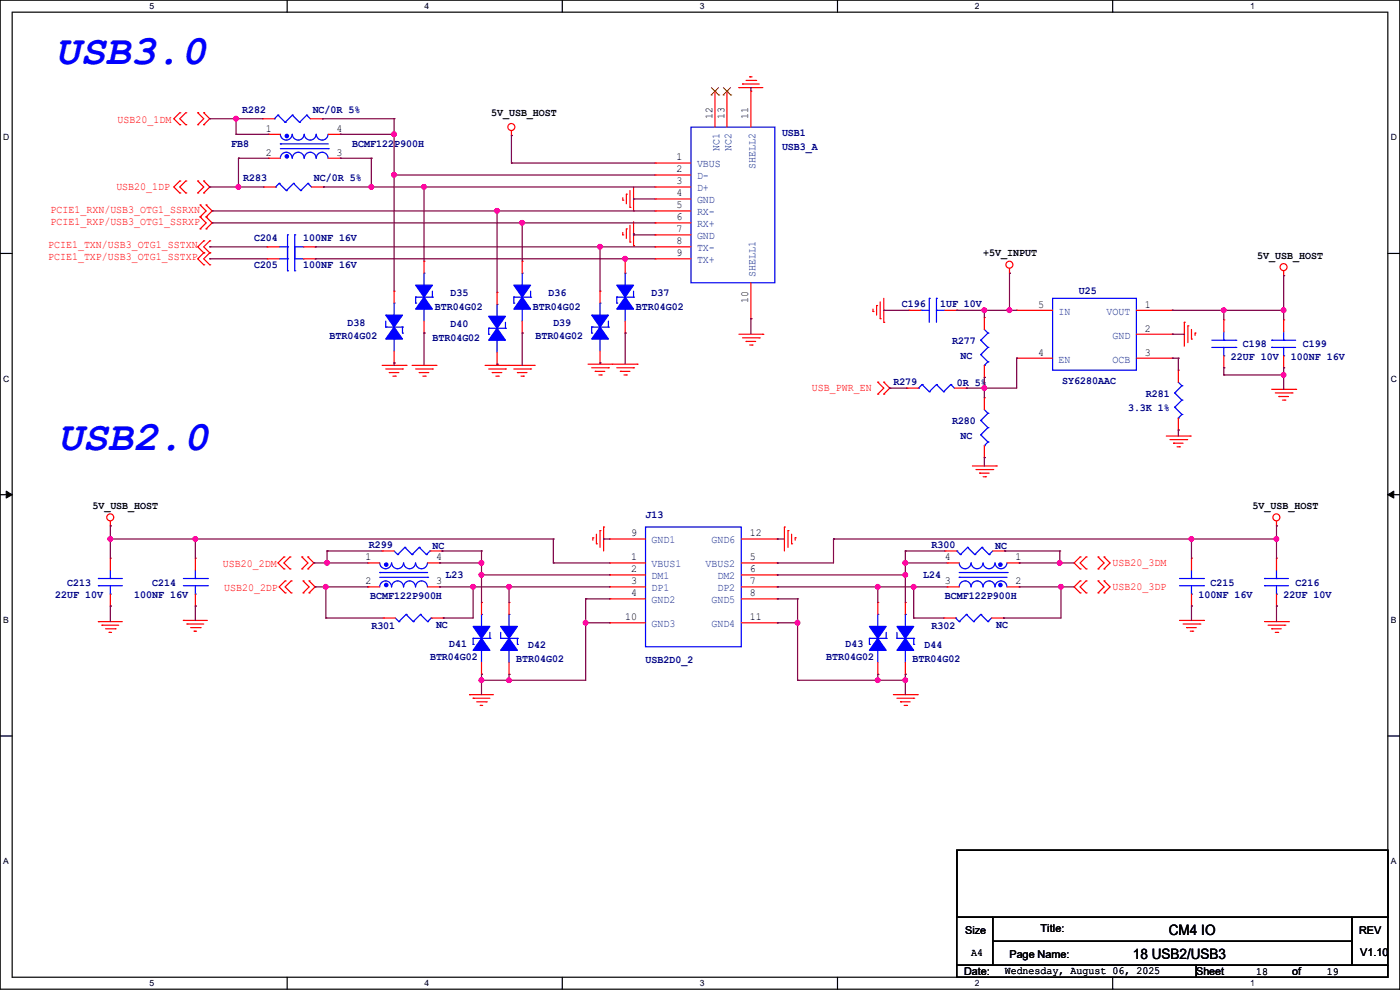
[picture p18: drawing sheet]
<svg xmlns="http://www.w3.org/2000/svg" width="297mm" height="210mm" viewBox="0 0 297 210" stroke-linecap="round" stroke-linejoin="round" font-family="sans-serif">
<defs><g id="words">
<g font-size="8.9" fill="#00f">
<text x="11.7" y="13.6">USB3.0</text>
<text x="12.2" y="95.4">USB2.0</text>
</g>
<g font-size="3">
<text x="240.3" y="203.5">18 USB2/USB3</text>
<text x="247.9" y="198.4">CM4 IO</text>
</g>
<g font-size="2.3" fill="#f00">
<text x="24.9" y="26">USB20_1DM</text>
<text x="24.7" y="40.3">USB20_1DP</text>
<text x="10.7" y="47.6">PCIE1_RXP/USB3_OTG1_SSRXP</text>
<text x="10.7" y="45.1">PCIE1_RXN/USB3_OTG1_SSRXN</text>
<text x="10.2" y="52.7">PCIE1_TXN/USB3_OTG1_SSTXN</text>
<text x="10.2" y="55.2">PCIE1_TXP/USB3_OTG1_SSTXP</text>
<text x="172.3" y="82.9">USB_PWR_EN</text>
<text x="47.3" y="120.3">USB20_2DM</text>
<text x="47.5" y="125.3">USB20_2DP</text>
<text x="236" y="125.1">USB20_3DP</text>
<text x="236" y="120">USB20_3DM</text>
</g>
<g font-size="2.3" fill="#000080">
<text x="51.4" y="24">R282</text>
<text x="66.3" y="24">NC/0R 5%</text>
<text x="165.9" y="28.8">USB1</text>
<text x="49.1" y="31.1">FB8</text>
<text x="74.7" y="31.1">BCMF122P900H</text>
<text x="165.9" y="31.9">USB3_A</text>
<text x="51.6" y="38.5">R283</text>
<text x="66.6" y="38.5">NC/0R 5%</text>
<text x="53.9" y="51.2">C204</text>
<text x="64.3" y="51.2">100NF 16V</text>
<text x="53.9" y="56.8">C205</text>
<text x="64.3" y="56.8">100NF 16V</text>
<text x="92.2" y="65.7">BTR04G02</text>
<text x="95.5" y="62.9">D35</text>
<text x="113.1" y="65.7">BTR04G02</text>
<text x="116.4" y="62.9">D36</text>
<text x="134.9" y="65.7">BTR04G02</text>
<text x="138.2" y="62.9">D37</text>
<text x="191.3" y="65.2">C196</text>
<text x="199.4" y="65.2">1UF 10V</text>
<text x="228.9" y="62.4">U25</text>
<text x="73.7" y="69.2">D38</text>
<text x="95.5" y="69.5">D40</text>
<text x="117.4" y="69.2">D39</text>
<text x="69.9" y="72">BTR04G02</text>
<text x="91.7" y="72.3">BTR04G02</text>
<text x="113.6" y="72">BTR04G02</text>
<text x="202" y="73">R277</text>
<text x="203.8" y="76.1">NC</text>
<text x="261.2" y="76.3">22UF 10V</text>
<text x="263.7" y="73.5">C198</text>
<text x="273.9" y="76.3">100NF 16V</text>
<text x="276.4" y="73.5">C199</text>
<text x="189.5" y="81.7">R279</text>
<text x="203" y="81.9">0R 5%</text>
<text x="225.3" y="81.4">SY6280AAC</text>
<text x="239.3" y="87.2">3.3K 1%</text>
<text x="243.1" y="84.2">R281</text>
<text x="202" y="90">R280</text>
<text x="203.8" y="93.1">NC</text>
<text x="136.9" y="109.9">J13</text>
<text x="78.3" y="116.2">R299</text>
<text x="91.7" y="116.5">NC</text>
<text x="197.7" y="116.2">R300</text>
<text x="211.1" y="116.5">NC</text>
<text x="14.3" y="124.3">C213</text>
<text x="32.3" y="124.3">C214</text>
<text x="94.5" y="122.6">L23</text>
<text x="195.9" y="122.6">L24</text>
<text x="256.8" y="124.3">C215</text>
<text x="274.9" y="124.3">C216</text>
<text x="11.7" y="126.9">22UF 10V</text>
<text x="28.5" y="126.9">100NF 16V</text>
<text x="78.5" y="127.1">BCMF122P900H</text>
<text x="200.4" y="127.1">BCMF122P900H</text>
<text x="254.3" y="126.9">100NF 16V</text>
<text x="272.3" y="126.9">22UF 10V</text>
<text x="78.8" y="133.5">R301</text>
<text x="92.5" y="133.2">NC</text>
<text x="95.3" y="137.3">D41</text>
<text x="112.1" y="137.5">D42</text>
<text x="179.4" y="137.3">D43</text>
<text x="196.1" y="137.5">D44</text>
<text x="197.7" y="133.5">R302</text>
<text x="211.4" y="133.2">NC</text>
<text x="91.2" y="140.1">BTR04G02</text>
<text x="109.5" y="140.3">BTR04G02</text>
<text x="136.9" y="140.6">USB2D0_2</text>
<text x="175.3" y="140.1">BTR04G02</text>
<text x="193.6" y="140.3">BTR04G02</text>
</g>
<g font-size="2.3">
<text x="56.4" y="27.9">1</text>
<text x="71.4" y="27.9">4</text>
<text x="104.2" y="24.5">5V_USB_HOST</text>
<text x="151.1" y="25.2" transform="rotate(-90 151.1 25.2)">12</text>
<text x="153.7" y="25.2" transform="rotate(-90 153.7 25.2)">13</text>
<text x="158.7" y="25.2" transform="rotate(-90 158.7 25.2)">11</text>
<text x="56.4" y="33">2</text>
<text x="71.4" y="33">3</text>
<text x="143.6" y="34">1</text>
<text x="143.6" y="36.6">2</text>
<text x="143.6" y="39.1">3</text>
<text x="143.6" y="41.7">4</text>
<text x="143.6" y="44.2">5</text>
<text x="143.6" y="46.7">6</text>
<text x="143.6" y="49.3">7</text>
<text x="143.6" y="51.8">8</text>
<text x="143.6" y="54.4">9</text>
<text x="208.6" y="54.2">+5V_INPUT</text>
<text x="266.7" y="55">5V_USB_HOST</text>
<text x="158.7" y="64.3" transform="rotate(-90 158.7 64.3)">10</text>
<text x="220.3" y="65.3">5</text>
<text x="242.9" y="65.3">1</text>
<text x="242.9" y="70.4">2</text>
<text x="220.3" y="75.4">4</text>
<text x="242.9" y="75.4">3</text>
<text x="19.6" y="108.1">5V_USB_HOST</text>
<text x="133.9" y="113.8">9</text>
<text x="159" y="113.8">12</text>
<text x="265.7" y="108.1">5V_USB_HOST</text>
<text x="77.5" y="118.9">1</text>
<text x="92.5" y="118.9">4</text>
<text x="133.9" y="118.9">1</text>
<text x="159" y="118.9">5</text>
<text x="200.4" y="118.9">4</text>
<text x="215.4" y="118.9">1</text>
<text x="77.5" y="124">2</text>
<text x="92.5" y="124">3</text>
<text x="133.9" y="121.4">2</text>
<text x="133.9" y="124">3</text>
<text x="159" y="121.4">6</text>
<text x="159" y="124">7</text>
<text x="200.4" y="124">3</text>
<text x="215.4" y="124">2</text>
<text x="132.6" y="131.6">10</text>
<text x="133.9" y="126.5">4</text>
<text x="159" y="126.5">8</text>
<text x="159" y="131.6">11</text>
<text x="220.8" y="197.7">Title:</text>
<text x="204.8" y="198.2">Size</text>
<text x="206" y="202.8">A4</text>
<text x="214.2" y="203.3">Page Name:</text>
<text x="288.3" y="198.2">REV</text>
<text x="288.6" y="202.8">V1.10</text>
<text x="204.5" y="206.8">Date:</text>
<text x="213.1" y="206.6">Wednesday, August 06, 2025</text>
<text x="253.8" y="206.8">Sheet</text>
<text x="266.5" y="206.9">18</text>
<text x="274.1" y="206.8">of</text>
<text x="281.5" y="206.9">19</text>
</g>
<g font-size="2.3" fill="#004080">
<text x="147.9" y="35.5">VBUS</text>
<text x="152.7" y="32" transform="rotate(-90 152.7 32)">NC1</text>
<text x="155.2" y="32" transform="rotate(-90 155.2 32)">NC2</text>
<text x="160.3" y="35.9" transform="rotate(-90 160.3 35.9)">SHELL2</text>
<text x="147.9" y="38.1">D-</text>
<text x="147.9" y="40.6">D+</text>
<text x="147.9" y="43.1">GND</text>
<text x="147.9" y="45.7">RX-</text>
<text x="147.9" y="48.2">RX+</text>
<text x="147.9" y="50.8">GND</text>
<text x="147.9" y="53.3">TX-</text>
<text x="147.9" y="55.8">TX+</text>
<text x="160.3" y="58.7" transform="rotate(-90 160.3 58.7)">SHELL1</text>
<text x="224.6" y="66.8">IN</text>
<text x="234.7" y="66.8">VOUT</text>
<text x="236" y="71.8">GND</text>
<text x="224.6" y="76.9">EN</text>
<text x="236" y="76.9">OCB</text>
<text x="138.2" y="115.3">GND1</text>
<text x="150.9" y="115.3">GND6</text>
<text x="138.2" y="120.4">VBUS1</text>
<text x="138.2" y="122.9">DM1</text>
<text x="138.2" y="125.4">DP1</text>
<text x="149.6" y="120.4">VBUS2</text>
<text x="152.2" y="122.9">DM2</text>
<text x="152.2" y="125.4">DP2</text>
<text x="138.2" y="128">GND2</text>
<text x="150.9" y="128">GND5</text>
<text x="138.2" y="133.1">GND3</text>
<text x="150.9" y="133.1">GND4</text>
</g>
<g font-size="1.8">
<text x="31.7" y="1.9">5</text>
<text x="90.1" y="1.9">4</text>
<text x="148.5" y="1.9">3</text>
<text x="206.8" y="1.9">2</text>
<text x="265.2" y="1.9">1</text>
<text x=".7" y="29.8">D</text>
<text x="295.1" y="29.8">D</text>
<text x=".7" y="80.9">C</text>
<text x="295.1" y="80.9">C</text>
<text x=".7" y="132.1">B</text>
<text x="295.1" y="132.1">B</text>
<text x=".7" y="183.3">A</text>
<text x="295.1" y="183.3">A</text>
<text x="31.7" y="209.2">5</text>
<text x="90.1" y="209.2">4</text>
<text x="148.5" y="209.2">3</text>
<text x="206.8" y="209.2">2</text>
<text x="265.2" y="209.2">1</text>
</g>
</g></defs>
<path d="M0 0h297v209.8h-297zM2.6 2.6h291.8v204.7h-291.8z" fill="none" stroke="#000" stroke-width=".25"/>
<g fill="#fff">
<path d="M31.7 .3h1v2h-1z"/>
<path d="M31.7 207.6h1v1.9h-1z"/>
</g>
<path d="M60.9 0v2.6M60.9 207.3v2.5" fill="none" stroke="#000" stroke-width=".25"/>
<g fill="#fff">
<path d="M90.1 .3h1v2h-1z"/>
<path d="M90.1 207.6h1v1.9h-1z"/>
</g>
<path d="M119.3 0v2.6M119.3 207.3v2.5" fill="none" stroke="#000" stroke-width=".25"/>
<g fill="#fff">
<path d="M148.5 .3h.9v2h-.9z"/>
<path d="M148.5 207.6h.9v1.9h-.9z"/>
</g>
<path d="M177.7 0v2.6M177.7 207.3v2.5" fill="none" stroke="#000" stroke-width=".25"/>
<g fill="#fff">
<path d="M206.8 .3h1v2h-1z"/>
<path d="M206.8 207.6h1v1.9h-1z"/>
</g>
<path d="M236.1 0v2.6M236.1 207.3v2.5" fill="none" stroke="#000" stroke-width=".25"/>
<g fill="#fff">
<path d="M265.2 .3h1v2h-1z"/>
<path d="M265.2 207.6h1v1.9h-1z"/>
<path d="M.7 28.2h1.2v1.9h-1.2z"/>
<path d="M295.1 28.2h1.2v1.9h-1.2z"/>
<path d="M.7 79.3h1.2v2h-1.2z"/>
<path d="M295.1 79.3h1.2v2h-1.2z"/>
</g>
<path d="M0 53.8h2.6M294.4 53.8h2.6" fill="none" stroke="#000" stroke-width=".25"/>
<g fill="#fff">
<path d="M.7 130.5h1.2v2h-1.2z"/>
<path d="M295.1 130.5h1.1v2h-1.1z"/>
</g>
<path d="M0 104.9h2.6M294.4 104.9h2.6" fill="none" stroke="#000" stroke-width=".25"/>
<path d="M1.3 104.2l1.3 .7-1.3 .8zM294.4 104.9l1.3-.7v1.5z" fill="#000" stroke="#000" stroke-width=".21"/>
<g fill="#fff">
<path d="M.7 181.7h1.2v2h-1.2z"/>
<path d="M295.1 181.7h1.1v2h-1.1z"/>
</g>
<path d="M0 156.1h2.6M294.4 156.1h2.6M203 180.4h91.4v14.2h-91.4zM203 194.6h7.6v10.2h-7.6zM210.6 194.6h76.2v5.1h-76.2zM210.6 199.7h76.2v5.1h-76.2zM286.8 194.6h7.6v10.2h-7.6zM203 204.8h50.8v2.5h-50.8zM253.8 204.8h40.6v2.5h-40.6z" fill="none" stroke="#000" stroke-width=".25"/>
<g fill="none" stroke="#f00" stroke-width=".25">
<path d="M151.7 19.3h.1M151.7 19.3v7.7M154.2 19.3h.1M154.2 19.3v7.7M156.8 18.6h.1M156.8 18.6h5M157.5 17.8h.1M157.5 17.8h3.6M158.3 17.1h2M159 16.3h.1M159 16.3h.6M159.3 19.3h.1"/>
<path d="M159.3 19.3v7.7M160.3 17.1h.1M38.1 38.4h.1M38.1 26.5h.1M38.1 23.9h.1M38.1 38.4l-1.2 1.3 1.2 1.2M38.1 23.9l-1.2 1.3 1.2 1.3M39.4 38.4h.1M39.4 26.5h.1M39.4 23.9h.1M39.4 38.4l-1.3 1.3 1.3 1.2M39.4 23.9l-1.3 1.3 1.3 1.3"/>
<path d="M42 38.4h.1M42 26.5h.1M42 23.9h.1M42 38.4l1.2 1.3-1.2 1.2M42 23.9l1.2 1.3-1.2 1.3M43.2 38.4h.1M43.2 23.9h.1M43.2 26.5h.1M43.2 38.4l1.3 1.3-1.3 1.2M43.2 23.9l1.3 1.3-1.3 1.3M55.7 25.2h.1M55.7 25.2h2.5"/>
<path d="M55.9 39.7h.1M55.9 39.7h2.6M56.9 28.5h.1M56.9 33.6h.1M56.9 28.5h2.6M56.9 33.6h2.6M65.8 25.2h2.6M66.1 39.7h2.5M68.4 25.2h.1M68.6 39.7h.1M69.6 28.5h2.6M69.6 33.6h2.6"/>
<path d="M72.2 28.5h.1M72.2 33.6h.1M108.5 28.7h.1M108.5 27.7v1M134.4 39.7v5M139 34.6h.1M139 37.1h.1M139 39.7h.1M139 39.7h7.6M139 34.6h7.6M139 37.1h7.6M38.1 40.9h.1"/>
<path d="M39.4 40.9h.1M42 40.9h.1M42.5 48.6h.1M42.5 46h.1M42.5 43.5h.1M42.5 46l1.2 1.3-1.2 1.3M42.5 43.5l1.2 1.2-1.2 1.3M43.2 40.9h.1M43.2 56.2h.1M43.2 53.6h.1M43.2 51.1h.1M43.2 53.6l-1.2 1.3 1.2 1.3"/>
<path d="M43.2 51.1l-1.2 1.3 1.2 1.2M43.7 46h.1M43.7 48.6h.1M43.7 43.5h.1M43.7 46l1.3 1.3-1.3 1.3M43.7 43.5l1.3 1.2-1.3 1.3M44.5 56.2h.1M44.5 53.6h.1M44.5 51.1h.1M44.5 53.6l-1.3 1.3 1.3 1.3M44.5 51.1l-1.3 1.3 1.3 1.2M56.7 52.4h.1"/>
<path d="M56.7 52.4h2.5M56.7 54.9h.1M56.7 54.9h2.5M64.3 52.4h2.5M64.3 54.9h2.5M66.8 52.4h.1M66.8 54.9h.1M90 55.4h.1M90 55.4v2.6M110.8 55.4h.1M110.8 55.4v2.6M132.1 49.8h.1"/>
<path d="M132.1 49.3v.5M132.1 42.5h.1M132.1 42v.5M132.6 55.4h.1M132.6 55.4v2.6M132.9 48.6h.1M132.9 48.6v2M132.9 41.2h.1M132.9 41.2v2M133.6 51.4h.1M133.6 47.8v3.6M133.6 44h.1"/>
<path d="M133.6 40.4v3.6M134.4 52.1h.1M134.4 47v5.1M134.4 44.7h.1M139 42.2h.1M139 44.7h.1M139 47.3h.1M139 49.8h.1M139 52.4h.1M139 54.9h.1M139 54.9h7.6M139 52.4h7.6"/>
<path d="M139 42.2h7.6M139 44.7h7.6M139 47.3h7.6M139 49.8h7.6M159.3 60v7.6M214.2 58h.1M214.2 56.9v1.1M272.3 58.5h.1M272.3 57.4v1.1M81.1 77.5h5M81.8 78.3h3.6M82.6 79h.1"/>
<path d="M82.6 79h2M83.4 79.8h.5M83.6 77h.1M83.6 61.8h.1M83.6 61.8v2.5M83.6 74.5v2.5M83.9 79.8h.1M85.4 78.3h.1M86.1 77.5h.1M87.4 77.5h5.1M88.2 78.3h3.5M88.9 79h.1"/>
<path d="M88.9 79h2.1M89.7 79.8h.5M90 70.7h.1M90 68.1v2.6M90.2 79.8h.1M91.7 78.3h.1M92.5 77.5h.1M102.9 77.5h5.1M103.7 78.3h3.5M104.4 79h.1M104.4 79h2.1M105.2 79.8h.5"/>
<path d="M105.5 77.3h.1M105.5 62h.1M105.5 62v2.6M105.5 74.7v2.6M105.7 79.8h.1M107.2 78.3h.1M108 77.5h.1M108.2 77.5h5.1M109 78.3h3.6M109.8 79h.1M109.8 79h2M110.5 79.8h.5"/>
<path d="M110.8 70.7h.1M110.8 68.1v2.6M111 79.8h.1M112.6 78.3h.1M113.3 77.5h.1M124.8 77.3h5M125.5 78h3.6M126.3 78.8h.1M126.3 78.8h2M127 79.5h.6M127.3 77h.1M127.3 61.8h.1"/>
<path d="M127.3 61.8v2.5M127.3 74.5v2.5M127.6 79.5h.1M129.1 78h.1M129.8 77.3h.1M130.1 77.3h5.1M130.9 78h3.5M131.6 78.8h.1M131.6 78.8h2M132.4 79.5h.5M132.6 70.7h.1M132.6 68.1v2.6"/>
<path d="M132.9 79.5h.1M134.4 78h.1M135.2 77.3h.1M156.8 70.9h5M157.5 71.7h3.6M158.3 72.4h.1M158.3 72.4h2M159 73.2h.6M159.3 67.6h.1M159.6 73.2h.1M161.1 71.7h.1M161.8 70.9h.1"/>
<path d="M185.2 66.1h.1M185.2 65.6v.5M186 64.8h.1M186 64.8v2M186.7 67.6h.1M186.7 64.1v3.5M187.5 68.4h.1M187.5 63.3v5.1M192.8 65.8h.1M192.8 65.8h2.6M200.4 65.8h2.6M203 65.8h.1"/>
<path d="M208.8 67.4h.1M208.8 67.4v2.5M208.8 77.5v2.6M215.7 76h.1M215.7 65.8h.1M215.7 65.8h7.6M215.7 76h7.6M241.1 70.9h7.6M241.1 65.8h7.6M241.1 76h7.6M248.7 76h.1M248.7 70.9h.1"/>
<path d="M248.7 65.8h.1M250 78.5h.1M250 78.5v2.6M251.2 68.4h.1M251.2 68.4v5M252 69.1h.1M252 69.1v3.6M252.8 71.9h.1M252.8 69.9v2M253.5 70.7h.1M253.5 70.7v.5M259.6 67.9h.1"/>
<path d="M259.6 78h.1M259.6 67.9v2.5M259.6 75.5v2.5M272.3 67.9h.1M272.3 78h.1M272.3 67.9v2.5M272.3 75.5v2.5M186.2 83.6h.1M186.2 81.1h.1M186.2 81.1l1.3 1.2-1.3 1.3M187.5 81.1h.1M187.5 83.6h.1"/>
<path d="M187.5 81.1l1.3 1.2-1.3 1.3M192.3 82.3h.1M192.3 82.3h2.6M202.5 82.3h2.5M205 82.3h.1M206.3 98.8h5.1M207.1 99.6h3.5M208.8 80.1h.1M208.8 84.4h.1M208.8 97.1h.1M208.8 84.4v2.5M208.8 94.5v2.6"/>
<path d="M210.6 99.6h.1M211.4 98.8h.1M247.4 92.5h5.1M248.2 93.3h3.6M249 94h.1M249 94h2M249.7 94.8h.5M250 91.2h.1M250 88.7v2.5M250.2 94.8h.1M251.8 93.3h.1M252.5 92.5h.1"/>
<path d="M269.8 82.6h5.1M270.6 83.4h3.5M271.3 84.1h.1M271.3 84.1h2M272.1 84.9h.5M272.6 84.9h.1M274.1 83.4h.1M274.9 82.6h.1M23.4 111.5h.1M23.4 110.5v1M23.4 118.4h.1M23.4 118.4v2.5"/>
<path d="M41.4 118.4h.1M41.4 118.4v2.5M60.2 118.2h.1M60.2 118.2l-1.2 1.2 1.2 1.3M61.5 118.2h.1M61.5 118.2l-1.3 1.2 1.3 1.3M64.1 118.2h.1M64.1 118.2l1.2 1.2-1.2 1.3M65.3 118.2h.1M65.3 118.2l1.3 1.2-1.3 1.3M78 119.4h.1M78 119.4h2.6"/>
<path d="M81.1 116.9h.1M81.1 116.9h2.5M90.7 119.4h2.6M91.2 116.9h2.6M93.3 119.4h.1M93.8 116.9h.1M125.8 114.1h.1M125.8 114.1v.5M126.5 115.4h.1M126.5 113.3v2.1M127.3 112.6h.1M127.3 112.6v3.5"/>
<path d="M128.1 111.8h.1M128.1 111.8v5.1M129.3 114.3h.1M129.3 119.4h.1M129.3 119.4h7.6M129.3 114.3h7.6M157.3 119.4h7.6M157.3 114.3h7.6M164.9 119.4h.1M164.9 114.3h.1M166.4 111.8h.1M166.4 111.8v5.1"/>
<path d="M167.2 112.6h.1M167.2 112.6v3.5M167.9 115.4h.1M167.9 113.3v2.1M168.7 114.1h.1M168.7 114.1v.5M200.4 116.9h.1M200.4 116.9h2.6M201 119.4h.1M201 119.4h2.5M207.8 100.4h.1M207.8 100.4h2"/>
<path d="M208.6 101.1h.5M209.1 101.1h.1M210.6 116.9h2.5M213.1 116.9h.1M213.7 119.4h2.5M216.2 119.4h.1M229.2 118.2h.1M229.2 118.2l-1.3 1.2 1.3 1.3M230.4 118.2h.1M230.4 118.2l-1.2 1.2 1.2 1.3M233 118.2h.1M233 118.2l1.2 1.2-1.2 1.3"/>
<path d="M234.2 118.2h.1M234.2 118.2l1.3 1.2-1.3 1.3M252.8 118.4h.1M252.8 118.4v2.5M270.8 111.5h.1M270.8 110.5v1M270.8 118.4h.1M270.8 118.4v2.5M20.9 131.9h.1M20.9 131.9h5.1M21.6 132.6h.1M21.6 132.6h3.6"/>
<path d="M22.4 133.4h2M23.2 134.2h.1M23.2 134.2h.5M23.4 128.6h.1M23.4 126v2.6M24.4 133.4h.1M38.9 131.6h.1M38.9 131.6h5.1M39.7 132.4h.1M39.7 132.4h3.5M40.4 133.1h2.1M41.2 133.9h.1"/>
<path d="M41.2 133.9h.5M41.4 128.6h.1M41.4 126v2.6M42.5 133.1h.1M60.2 120.7h.1M60.5 125.8h.1M60.5 123.2h.1M60.5 123.2l-1.3 1.3 1.3 1.3M61.5 120.7h.1M61.8 125.8h.1M61.8 123.2h.1M61.8 123.2l-1.3 1.3 1.3 1.3"/>
<path d="M64.1 120.7h.1M64.3 125.8h.1M64.3 123.2h.1M64.3 123.2l1.3 1.3-1.3 1.3M65.3 120.7h.1M65.6 123.2h.1M65.6 125.8h.1M65.6 123.2l1.2 1.3-1.2 1.3M78 124.5h.1M78 124.5h2.6M81.3 131.1h.1M81.3 131.1h2.6"/>
<path d="M90.7 124.5h2.6M91.5 131.1h2.5M93.3 124.5h.1M94 131.1h.1M102.2 127.8h.1M102.2 127.8v2.5M108 127.8h.1M108 127.8v2.5M129.3 122h.1M129.3 124.5h.1M129.3 127h.1M129.3 132.1h.1"/>
<path d="M129.3 124.5h7.6M129.3 122h7.6M129.3 127h7.6M129.3 132.1h7.6M157.3 124.5h7.6M157.3 122h7.6M157.3 127h7.6M157.3 132.1h7.6M164.9 122h.1M164.9 124.5h.1M164.9 127h.1M164.9 132.1h.1"/>
<path d="M186.2 127.8h.1M186.2 127.8v2.5M192.1 127.8h.1M192.1 127.8v2.5M200.2 131.1h.1M200.2 131.1h2.5M201 124.5h.1M201 124.5h2.5M210.4 131.1h2.5M212.9 131.1h.1M213.7 124.5h2.5M216.2 124.5h.1"/>
<path d="M229.2 123.2h.1M229.2 125.8h.1M229.2 120.7h.1M229.2 123.2l-1.3 1.3 1.3 1.3M230.4 125.8h.1M230.4 123.2h.1M230.4 120.7h.1M230.4 123.2l-1.2 1.3 1.2 1.3M233 125.8h.1M233 123.2h.1M233 120.7h.1M233 123.2l1.2 1.3-1.2 1.3"/>
<path d="M234.2 125.8h.1M234.2 123.2h.1M234.2 120.7h.1M234.2 123.2l1.3 1.3-1.3 1.3M250.2 131.6h5.1M251 132.4h3.6M251.8 133.1h.1M251.8 133.1h2M252.5 133.9h.5M252.8 128.6h.1M252.8 126v2.6M253 133.9h.1"/>
<path d="M254.6 132.4h.1M255.3 131.6h.1M268.3 131.9h5M269 132.6h3.6M269.8 133.4h.1M269.8 133.4h2M270.6 134.2h.5M270.8 128.6h.1M270.8 126v2.6M271.1 134.2h.1M272.6 132.6h.1M273.3 131.9h.1"/>
<path d="M99.6 147.4h.1M99.6 147.4h5.1M100.4 148.1h.1M100.4 148.1h3.5M101.1 148.9h2.1M101.9 149.6h.1M101.9 149.6h.5M102.2 143h.1M102.2 140.5v2.5M103.2 148.9h.1M108 143h.1M108 140.5v2.5"/>
<path d="M186.2 143h.1M186.2 140.5v2.5M189.5 147.4h5.1M190.3 148.1h3.5M191.1 148.9h.1M191.1 148.9h2M191.8 149.6h.5M192.1 143h.1M192.1 140.5v2.5M192.3 149.6h.1M193.8 148.1h.1M194.6 147.4h.1"/>
<circle cx="108.5" cy="26.9" r=".74"/>
<circle cx="214.1" cy="56.2" r=".74"/>
<circle cx="272.3" cy="56.7" r=".74"/>
<circle cx="23.4" cy="109.7" r=".74"/>
<circle cx="270.8" cy="109.7" r=".74"/>
</g>
<g fill="none" stroke="#00f" stroke-width=".25">
<path d="M58.2 25.2h.1M58.5 39.7h.1M59 24.4h.1M59 24.4l1.5 1.6M59 24.4l-.8 .8M59.2 38.9h.1M59.2 38.9l1.5 1.5M59.2 38.9l-.7 .8M59.5 33.6a1.25 1.25 0 0 1 1.2-1.3 1.25 1.25 0 0 1 1.3 1.3 1.27 1.27 0 0 1 1.2-1.3 1.27 1.27 0 0 1 1.3 1.3M59.5 28.5a1.25 1.25 0 0 0 1.2 1.2 1.25 1.25 0 0 0 1.3-1.2 1.27 1.27 0 0 0 1.2 1.2 1.27 1.27 0 0 0 1.3-1.2M59.5 30.5h.1M59.5 31.5h10.1"/>
<path d="M59.5 30.5h10.1M60.5 26h.1M62 24.4h.1M62 24.4l1.5 1.6M62 24.4l-1.5 1.6M62.3 38.9h.1M62.3 38.9l1.5 1.5M62.3 38.9l-1.6 1.5M63.5 26h.1M64.6 28.5a1.25 1.25 0 0 0 1.2 1.2 1.25 1.25 0 0 0 1.3-1.2M64.6 33.6a1.25 1.25 0 0 1 1.2-1.3 1.25 1.25 0 0 1 1.3 1.3M65.1 24.4h.1"/>
<path d="M65.1 24.4l.7 .8M65.1 24.4l-1.6 1.6M65.3 38.9h.1M65.3 38.9l.8 .8M65.3 38.9l-1.5 1.5M67.1 33.6a1.25 1.25 0 0 1 1.2-1.3 1.25 1.25 0 0 1 1.3 1.3M67.1 28.5a1.25 1.25 0 0 0 1.2 1.2 1.25 1.25 0 0 0 1.3-1.2M69.6 31.5h.1M146.6 27h17.8v33h-17.8zM59.2 52.4h1.8M59.2 54.9h1.8M60.7 40.4h.1"/>
<path d="M61 52.4h.1M61 49.8h.1M61 49.8v7.6M61 54.9h.1M61 57.4h.1M62.5 49.8h.1M62.5 49.8v7.6M62.5 52.4h1.8M62.5 57.4h.1M62.5 54.9h1.8M63.8 40.4h.1M64.3 52.4h.1"/>
<path d="M64.3 54.9h.1M90 58h.1M90 58v2.5M110.8 58h.1M110.8 58v2.5M132.6 58h.1M132.6 58v2.5M81.8 69.4h.1M81.8 69.4h3.6M81.8 68.1v1.3M83.6 71.9h.1M83.6 64.3h.1"/>
<path d="M83.6 64.3v2.5M83.6 71.9v2.6M85.4 69.4h.1M85.4 70.7h.1M85.4 69.4v1.3M88.2 63h.1M88.2 64.3h.1M88.2 63h3.5M88.2 63v1.3M90 65.6h.1M90 65.6v2.5M91.7 63h.1"/>
<path d="M91.7 61.8v1.2M103.7 69.6h.1M103.7 70.9h.1M103.7 69.6h3.5M103.7 69.6v1.3M105.5 72.2h.1M105.5 64.6h.1M105.5 64.6v2.5M105.5 72.2v2.5M107.2 69.6h.1M107.2 68.4v1.2M109 63h.1"/>
<path d="M109 64.3h.1M109 63h3.6M109 63v1.3M110.8 65.6h.1M110.8 65.6v2.5M112.6 63h.1M112.6 61.8v1.2M125.5 69.4h.1M125.5 70.7h.1M125.5 69.4h3.6M125.5 69.4v1.3M127.3 71.9h.1"/>
<path d="M127.3 64.3h.1M127.3 64.3v2.5M127.3 71.9v2.6M129.1 69.4h.1M129.1 68.1v1.3M130.9 63h.1M130.9 64.3h.1M130.9 63h3.5M130.9 63v1.3M132.6 65.6h.1M132.6 65.6v2.5M134.4 63h.1"/>
<path d="M134.4 61.8v1.2M195.4 65.8h.1M195.4 65.8h1.7M197.1 63.3h.1M197.1 63.3v5.1M198.7 65.8h.1M198.7 63.3h.1M198.7 65.8h1.7M198.7 63.3v5.1M208.1 72.2h.1M208.1 75.2h.1M208.1 72.2l1.5 1.5"/>
<path d="M208.1 75.2l1.5 1.6M208.8 77.5h.1M208.8 69.9l.8 .8M209.6 70.7h.1M209.6 73.7h.1M209.6 76.8h.1M209.6 73.7l-1.5 1.5M209.6 70.7l-1.5 1.5M209.6 76.8l-.8 .7M223.3 63.3h17.8v15.2h-17.8zM257.1 73.7h5.1M257.1 72.2h5.1"/>
<path d="M259.6 75.5h.1M259.6 72.2h.1M259.6 70.4v1.8M259.6 73.7v1.8M262.2 73.7h.1M262.2 72.2h.1M269.8 73.7h.1M269.8 72.2h.1M269.8 73.7h5.1M269.8 72.2h5.1M272.3 75.5h.1M272.3 72.2h.1"/>
<path d="M272.3 70.4v1.8M272.3 73.7v1.8M194.9 82.3h.1M195.6 81.6h.1M195.6 81.6l1.5 1.5M195.6 81.6l-.7 .7M197.1 83.1h.1M198.7 81.6h.1M198.7 81.6l1.5 1.5M198.7 81.6l-1.6 1.5M200.2 83.1h.1M201.7 81.6h.1"/>
<path d="M201.7 81.6l.8 .7M201.7 81.6l-1.5 1.5M208.1 89.2h.1M208.1 92.2h.1M208.1 89.2l1.5 1.5M208.1 92.2l1.5 1.6M208.8 94.5h.1M208.8 86.9l.8 .8M209.6 87.7h.1M209.6 90.7h.1M209.6 93.8h.1M209.6 87.7l-1.5 1.5"/>
<path d="M209.6 90.7l-1.5 1.5M209.6 93.8l-.8 .7M249.2 83.4h.1M249.2 86.4h.1M249.2 83.4l1.5 1.5M249.2 86.4l1.5 1.5M250 88.7h.1M250 81.1l.7 .7M250.7 81.8h.1M250.7 84.9h.1M250.7 87.9h.1M250.7 81.8l-1.5 1.6"/>
<path d="M250.7 84.9l-1.5 1.5M250.7 87.9l-.7 .8M80.6 119.4a1.25 1.25 0 0 0 1.2 1.3 1.25 1.25 0 0 0 1.3-1.3M83.1 119.4a1.25 1.25 0 0 0 1.2 1.3 1.25 1.25 0 0 0 1.3-1.3M83.6 116.9l.8 .7M84.4 117.6h.1M85.6 119.4a1.25 1.25 0 0 0 1.3 1.3 1.25 1.25 0 0 0 1.2-1.3M85.9 116.1h.1M85.9 116.1l-1.5 1.5M85.9 116.1l1.5 1.5M87.4 117.6h.1M88.2 119.4a1.25 1.25 0 0 0 1.2 1.3 1.25 1.25 0 0 0 1.3-1.3"/>
<path d="M88.9 116.1h.1M88.9 116.1l-1.5 1.5M88.9 116.1l1.6 1.5M90.5 117.6h.1M91.2 116.9h.1M91.2 116.9l-.7 .7M136.9 111.8h20.4v25.4h-20.4zM203 116.9h.1M203 116.9l.8 .7M203.5 119.4a1.25 1.25 0 0 0 1.2 1.3 1.25 1.25 0 0 0 1.3-1.3M203.8 117.6h.1M205.3 116.1h.1"/>
<path d="M205.3 116.1l1.5 1.5M205.3 116.1l-1.5 1.5M206 119.4a1.25 1.25 0 0 0 1.3 1.3 1.25 1.25 0 0 0 1.2-1.3M206.8 117.6h.1M208.3 116.1h.1M208.3 116.1l1.5 1.5M208.3 116.1l-1.5 1.5M208.6 119.4a1.25 1.25 0 0 0 1.2 1.3 1.25 1.25 0 0 0 1.3-1.3M209.8 117.6h.1M210.6 116.9l-.8 .7M211.1 119.4a1.25 1.25 0 0 0 1.3 1.3 1.25 1.25 0 0 0 1.2-1.3M20.9 124.2h.1"/>
<path d="M20.9 122.7h.1M20.9 124.2h5.1M20.9 122.7h5.1M23.4 126h.1M23.4 122.7h.1M23.4 120.9v1.8M23.4 124.2v1.8M38.9 124.2h5.1M38.9 122.7h5.1M41.4 126h.1M41.4 122.7h.1M41.4 120.9v1.8"/>
<path d="M41.4 124.2v1.8M44 124.2h.1M44 122.7h.1M80.6 121.5h.1M80.6 122.5h10.1M80.6 121.5h10.1M83.1 124.5a1.25 1.25 0 0 0-1.3-1.3 1.25 1.25 0 0 0-1.2 1.3M83.9 131.1l.7 .8M84.6 131.9h.1M85.6 124.5a1.25 1.25 0 0 0-1.3-1.3 1.25 1.25 0 0 0-1.2 1.3M86.1 130.3h.1M86.1 130.3l-1.5 1.6"/>
<path d="M86.1 130.3l1.6 1.6M87.7 131.9h.1M88.1 124.5a1.25 1.25 0 0 0-1.2-1.3 1.25 1.25 0 0 0-1.3 1.3M89.2 130.3h.1M89.2 130.3l-1.5 1.6M89.2 130.3l1.5 1.6M90.7 124.5a1.25 1.25 0 0 0-1.3-1.3 1.25 1.25 0 0 0-1.2 1.3M90.7 122.5h.1M90.7 131.9h.1M91.5 131.1h.1M91.5 131.1l-.8 .8M100.4 135.4h.1"/>
<path d="M100.4 136.7h.1M100.4 135.4h3.5M100.4 135.4v1.3M102.2 138h.1M102.2 130.3h.1M102.2 130.3v2.6M102.2 138v2.5M103.9 135.4h.1M103.9 134.2v1.2M106.2 135.4h.1M106.2 135.4h3.6M106.2 134.2v1.2"/>
<path d="M108 138h.1M108 130.3h.1M108 130.3v2.6M108 138v2.5M109.8 135.4h.1M109.8 136.7h.1M109.8 135.4v1.3M184.4 135.4h.1M184.4 136.7h.1M184.4 135.4h3.6M184.4 135.4v1.3M186.2 138h.1"/>
<path d="M186.2 130.3h.1M186.2 130.3v2.6M186.2 138v2.5M188 135.4h.1M188 134.2v1.2M190.3 135.4h.1M190.3 135.4h3.5M190.3 134.2v1.2M192.1 138h.1M192.1 130.3h.1M192.1 130.3v2.6M192.1 138v2.5"/>
<path d="M193.8 135.4h.1M193.8 136.7h.1M193.8 135.4v1.3M202.7 131.1h.1M202.7 131.1l.8 .8M203.5 131.9h.1M203.5 122.5h.1M203.5 122.5h10.2M203.5 121.5h10.2M203.5 124.5a1.25 1.25 0 0 1 1.2-1.3 1.25 1.25 0 0 1 1.3 1.3M205 130.3h.1M205 130.3l1.5 1.6"/>
<path d="M205 130.3l-1.5 1.6M206.5 131.9h.1M208.1 130.3h.1M208.1 130.3l1.5 1.6M208.1 130.3l-1.6 1.6M208.5 124.5a1.25 1.25 0 0 0-1.2-1.3 1.25 1.25 0 0 0-1.3 1.3M209.6 131.9h.1M210.4 131.1l-.8 .8M211.1 124.5a1.25 1.25 0 0 0-1.3-1.3 1.25 1.25 0 0 0-1.2 1.3M213.6 124.5a1.25 1.25 0 0 0-1.2-1.3 1.25 1.25 0 0 0-1.3 1.3M213.7 121.5h.1M250.2 124.2h5.1"/>
<path d="M250.2 122.7h5.1M252.8 126h.1M252.8 122.7h.1M252.8 120.9v1.8M252.8 124.2v1.8M255.3 124.2h.1M255.3 122.7h.1M268.3 124.2h.1M268.3 122.7h.1M268.3 124.2h5M268.3 122.7h5M270.8 126h.1"/>
<path d="M270.8 122.7h.1M270.8 120.9v1.8M270.8 124.2v1.8"/>
</g>
<g fill="#00f" stroke="#00f" stroke-width=".25">
<path d="M132.6 63l1.8 2.6h-3.5z" fill-rule="evenodd"/>
<path d="M130.9 60.5h3.5l-1.8 2.5z" fill-rule="evenodd"/>
<path d="M110.8 63l1.8 2.6h-3.6z" fill-rule="evenodd"/>
<path d="M109 60.5h3.6l-1.8 2.5z" fill-rule="evenodd"/>
<path d="M105.5 69.6l1.7 2.6h-3.5z" fill-rule="evenodd"/>
<path d="M103.7 67.1h3.5l-1.7 2.5z" fill-rule="evenodd"/>
<path d="M186.2 135.4l1.8 2.6h-3.6z" fill-rule="evenodd"/>
<path d="M184.4 132.9h3.6l-1.8 2.5z" fill-rule="evenodd"/>
<path d="M192.1 135.4l1.7 2.6h-3.5z" fill-rule="evenodd"/>
<path d="M190.3 132.9h3.5l-1.7 2.5z" fill-rule="evenodd"/>
<path d="M90 63l1.7 2.6h-3.5z" fill-rule="evenodd"/>
<path d="M88.2 60.5h3.5l-1.7 2.5z" fill-rule="evenodd"/>
<path d="M102.2 135.4l1.7 2.6h-3.5z" fill-rule="evenodd"/>
<path d="M100.4 132.9h3.5l-1.7 2.5z" fill-rule="evenodd"/>
<path d="M127.3 69.4l1.8 2.5h-3.6z" fill-rule="evenodd"/>
<path d="M125.5 66.8h3.6l-1.8 2.6z" fill-rule="evenodd"/>
<path d="M108 135.4l1.8 2.6h-3.6z" fill-rule="evenodd"/>
<path d="M106.2 132.9h3.6l-1.8 2.5z" fill-rule="evenodd"/>
<path d="M83.6 69.4l1.8 2.5h-3.6z" fill-rule="evenodd"/>
<path d="M81.8 66.8h3.6l-1.8 2.6z" fill-rule="evenodd"/>
<circle cx="81.9" cy="119.8" r=".36"/>
<circle cx="81.9" cy="124.1" r=".36"/>
<circle cx="212.2" cy="119.8" r=".36"/>
<circle cx="212.2" cy="124.1" r=".36"/>
<circle cx="60.9" cy="28.9" r=".36"/>
<circle cx="60.9" cy="33.2" r=".36"/>
</g>
<path d="M150.9 18.6l1.6 1.6M152.4 18.6l-1.5 1.6M153.5 18.6l1.5 1.6M155 18.6l-1.6 1.6M150.9 20.2h.1M152.5 20.2h.1M153.4 20.2h.1M155 20.2h.1" fill="none" stroke="#804000" stroke-width=".21"/>
<g fill="none" stroke="#800040" stroke-width=".25">
<path d="M159.3 18.6h.1M159.3 18.6v.7M44.5 39.7h.1M44.5 25.2h.1M44.5 39.7h11.4M44.5 25.2h11.2M50.1 25.2h.1M50.1 28.5h.1M50.1 28.5h6.8M50.1 25.2v3.3M50.6 39.7h.1M50.6 33.6h.1"/>
<path d="M50.6 33.6h6.3M50.6 33.6v6.1M68.4 25.2h.1M68.4 25.2h15.2M68.6 39.7h.1M68.6 39.7h70.4M72.2 28.5h.1M72.2 33.6h.1M72.2 28.5h11.4M72.2 33.6h6.6M78.8 33.6h.1M78.8 39.7h.1"/>
<path d="M78.8 33.6v6.1M83.6 28.5h.1M83.6 37.1h.1M83.6 25.2h.1M83.6 25.2v36.6M83.6 37.1h55.4M90 39.7h.1M90 39.7v15.7M108.5 28.7h.1M108.5 34.6h.1M108.5 28.7v5.9M108.5 34.6h30.5"/>
<path d="M44.5 52.4h.1M44.5 54.9h.1M44.5 52.4h12.2M44.5 54.9h12.2M45 47.3h.1M45 44.7h.1M45 44.7h94M45 47.3h94M66.8 54.9h.1M66.8 52.4h.1M66.8 52.4h72.2M66.8 54.9h72.2"/>
<path d="M105.5 44.7h.1M105.5 44.7v17.3M110.8 47.3h.1M110.8 47.3v8.1M127.3 52.4h.1M127.3 52.4v9.4M132.6 54.9h.1M132.6 54.9v.5M134.4 49.6h.1M134.4 49.8h.1M134.4 42.2h.1M134.4 49.6v.2"/>
<path d="M134.4 49.8h4.6M134.4 42.2h4.6M214.2 58h.1M214.2 58v7.8M272.3 58.5h.1M272.3 58.5v9.4M83.6 77h.1M83.6 77v.5M90 70.7h.1M90 70.7v6.8M105.5 77.3h.1M105.5 77.3v.2"/>
<path d="M110.8 70.7h.1M110.8 70.7v6.8M127.3 77h.1M127.3 77v.3M132.6 70.7h.1M132.6 70.7v6.6M159.3 67.6h.1M159.3 67.6v3.3M187.5 65.8h.1M187.5 65.8h5.3M203 65.8h.1M203 65.8h12.7"/>
<path d="M208.8 65.8h.1M208.8 65.8v1.6M214.2 65.8h.1M215.7 76h.1M215.7 76v6.3h-10.7M248.7 65.8h.1M248.7 76h.1M248.7 70.9h.1M248.7 65.8h23.6M248.7 76h1.3M248.7 70.9h2.5M250 76h.1"/>
<path d="M250 76v2.5M259.6 79.5h.1M259.6 65.8h.1M259.6 78h.1M259.6 79.5h12.7M259.6 65.8v2.1M259.6 78v1.5M272.3 78h.1M272.3 65.8h.1M272.3 79.5h.1M272.3 78v4.6M188.8 82.3h.1"/>
<path d="M188.8 82.3h3.5M205 82.3h.1M208.8 97.1h.1M208.8 82.3h.1M208.8 80.1h.1M208.8 80.1v4.3M208.8 97.1v1.7M250 91.2h.1M250 91.2v1.3M23.4 111.5h.1M23.4 114.3h.1M23.4 114.3h94"/>
<path d="M23.4 111.5v6.9M41.4 114.3h.1M41.4 114.3v4.1M66.6 119.4h.1M66.6 119.4h11.4M69.4 116.9h.1M69.4 119.4h.1M69.4 116.9h11.7M69.4 116.9v2.5M93.3 119.4h.1M93.3 119.4h8.9M93.8 116.9h.1"/>
<path d="M93.8 116.9h8.4M102.2 116.9h.1M102.2 119.4h.1M102.2 116.9v10.9M117.4 114.3h.1M117.4 119.4h.1M117.4 119.4h11.9M117.4 114.3v5.1M128.1 114.3h.1M128.1 114.3h1.2M164.9 119.4h.1M164.9 114.3h.1"/>
<path d="M164.9 114.3h1.5M176.8 114.3h.1M176.8 114.3v5.1h-11.9M176.8 114.3h94M192.1 116.9h.1M192.1 119.4h.1M192.1 119.4h8.9M192.1 116.9h8.3M192.1 116.9v10.9M213.1 116.9h.1M213.1 116.9h11.7M216.2 119.4h.1"/>
<path d="M216.2 119.4h11.7M224.8 119.4h.1M224.8 116.9h.1M224.8 116.9v2.5M252.8 114.3h.1M252.8 114.3v4.1M270.8 111.5h.1M270.8 114.3h.1M270.8 111.5v6.9M23.4 128.6h.1M23.4 128.6v3.3M41.4 128.6h.1"/>
<path d="M41.4 128.6v3M66.8 124.5h.1M66.8 124.5h11.2M69.1 131.1h.1M69.1 131.1h12.2M69.1 124.5h.1M69.1 124.5v6.6M93.3 124.5h.1M93.3 124.5h36M94 131.1h.1M100.4 124.5h.1M100.4 124.5v6.6h-6.4"/>
<path d="M102.2 122h.1M102.2 122h27.1M108 124.5h.1M108 124.5v3.3M124.2 127h.1M124.2 132.1h.1M124.2 127v17.3h-22M124.2 127h5.1M124.2 132.1h5.1M164.9 122h.1M164.9 124.5h.1M164.9 132.1h.1"/>
<path d="M164.9 127h.1M164.9 124.5h36.1M164.9 122h27.2M164.9 127h4.3M164.9 132.1h4.3M169.2 127h.1M169.2 132.1h.1M169.2 127v17.3M186.2 124.5h.1M186.2 124.5v3.3M192.1 122h.1M193.8 124.5h.1"/>
<path d="M193.8 131.1h.1M193.8 131.1h6.4M193.8 124.5v6.6M212.9 131.1h.1M216.2 124.5h.1M216.2 124.5h11.7M225.1 124.5h.1M225.1 124.5v6.6h-12.2M252.8 128.6h.1M252.8 128.6v3M270.8 128.6h.1M270.8 128.6v3.3"/>
<path d="M102.2 144.3h.1M102.2 143h.1M102.2 143v4.4M108 144.3h.1M108 143h.1M108 143v1.3M169.2 144.3h.1M169.2 144.3h22.9M186.2 144.3h.1M186.2 143h.1M186.2 143v1.3M192.1 144.3h.1"/>
<path d="M192.1 143h.1M192.1 143v4.4"/>
</g>
<g fill="#f0f" stroke="#f0f" stroke-width=".25">
<circle cx="102.1" cy="144.3" r=".49"/>
<circle cx="108" cy="144.3" r=".49"/>
<circle cx="41.4" cy="114.3" r=".49"/>
<circle cx="23.4" cy="114.3" r=".49"/>
<circle cx="102.1" cy="121.9" r=".49"/>
<circle cx="108" cy="124.5" r=".49"/>
<circle cx="102.1" cy="119.4" r=".49"/>
<circle cx="69.4" cy="119.4" r=".49"/>
<circle cx="69.1" cy="124.5" r=".49"/>
<circle cx="100.4" cy="124.5" r=".49"/>
<circle cx="208.8" cy="65.8" r=".49"/>
<circle cx="214.1" cy="65.8" r=".49"/>
<circle cx="272.3" cy="79.5" r=".49"/>
<circle cx="272.3" cy="65.8" r=".49"/>
<circle cx="259.6" cy="65.8" r=".49"/>
<circle cx="192" cy="144.3" r=".49"/>
<circle cx="186.2" cy="144.3" r=".49"/>
<circle cx="224.8" cy="119.4" r=".49"/>
<circle cx="252.8" cy="114.3" r=".49"/>
<circle cx="270.8" cy="114.3" r=".49"/>
<circle cx="192" cy="121.9" r=".49"/>
<circle cx="225.1" cy="124.5" r=".49"/>
<circle cx="193.8" cy="124.5" r=".49"/>
<circle cx="186.2" cy="124.5" r=".49"/>
<circle cx="192" cy="119.4" r=".49"/>
<circle cx="169.2" cy="132.1" r=".49"/>
<circle cx="124.2" cy="132.1" r=".49"/>
<circle cx="89.9" cy="39.6" r=".49"/>
<circle cx="127.3" cy="52.3" r=".49"/>
<circle cx="83.6" cy="37.1" r=".49"/>
<circle cx="50.1" cy="25.2" r=".49"/>
<circle cx="132.6" cy="54.9" r=".49"/>
<circle cx="110.8" cy="47.3" r=".49"/>
<circle cx="105.4" cy="44.7" r=".49"/>
<circle cx="78.8" cy="39.6" r=".49"/>
<circle cx="83.6" cy="28.5" r=".49"/>
<circle cx="50.6" cy="39.6" r=".49"/>
<circle cx="208.8" cy="82.3" r=".49"/>
</g>
<use href="#words"/>
</svg>
